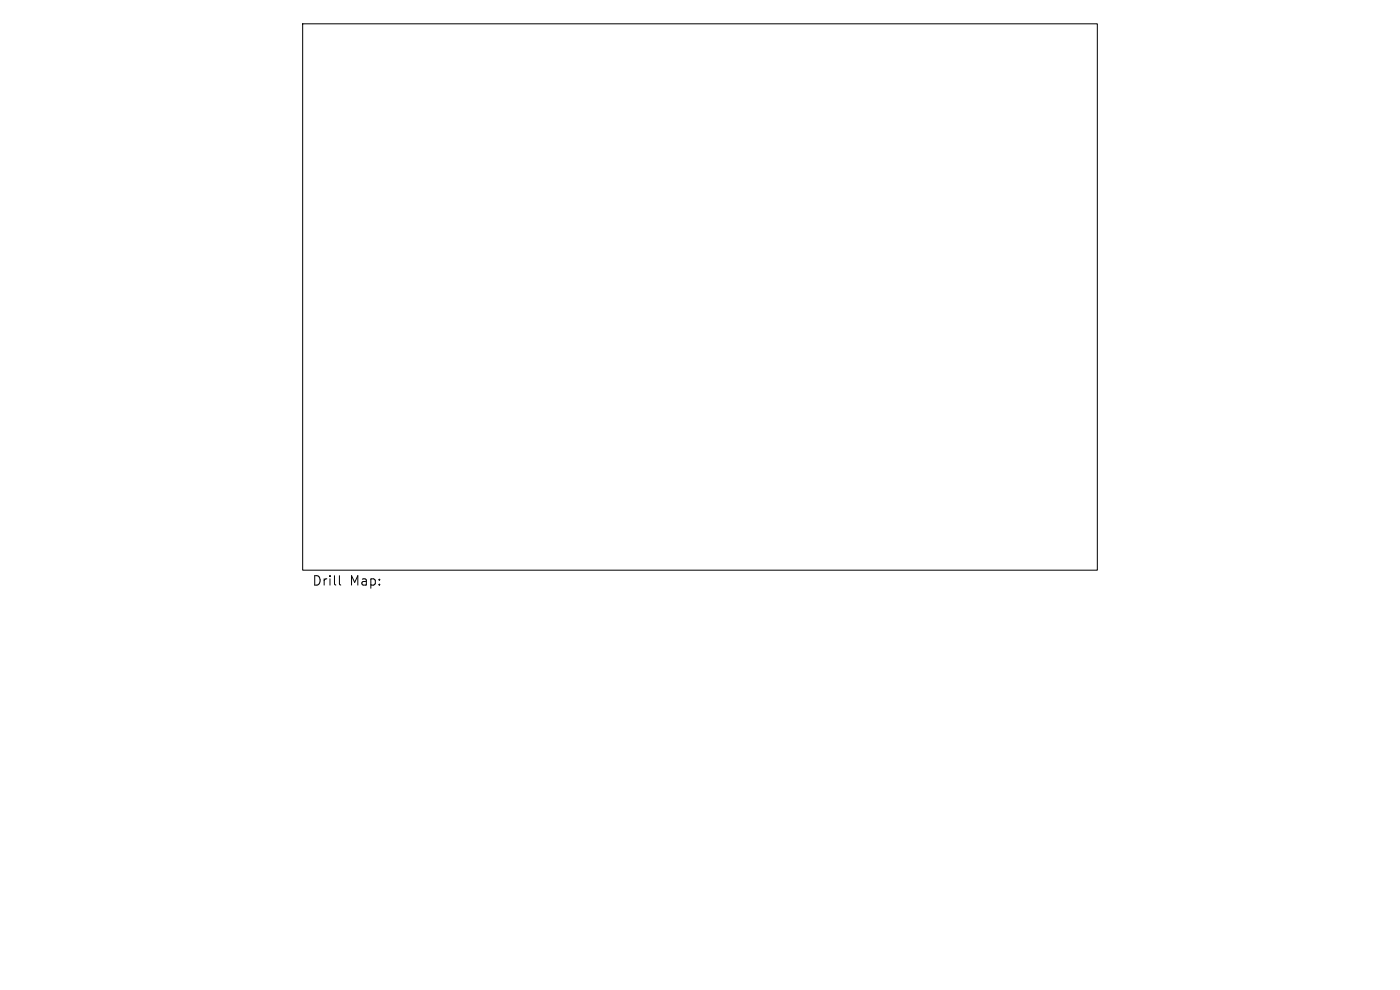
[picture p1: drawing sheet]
<svg xmlns="http://www.w3.org/2000/svg" width="297mm" height="210mm" viewBox="0 0 297 210" stroke-linecap="round" stroke-linejoin="round" font-family="sans-serif">
<defs><g id="words">
<g font-size="2.8">
<text x="66.2" y="124.5">Drill</text>
<text x="74.2" y="124.5">Map:</text>
</g>
</g></defs>
<path d="M64.2 5.1h168.6v115.9h-168.6zM72 122.1v1.7l.3 .3" fill="none" stroke="#000" stroke-width=".21"/>
<use href="#words"/>
</svg>
